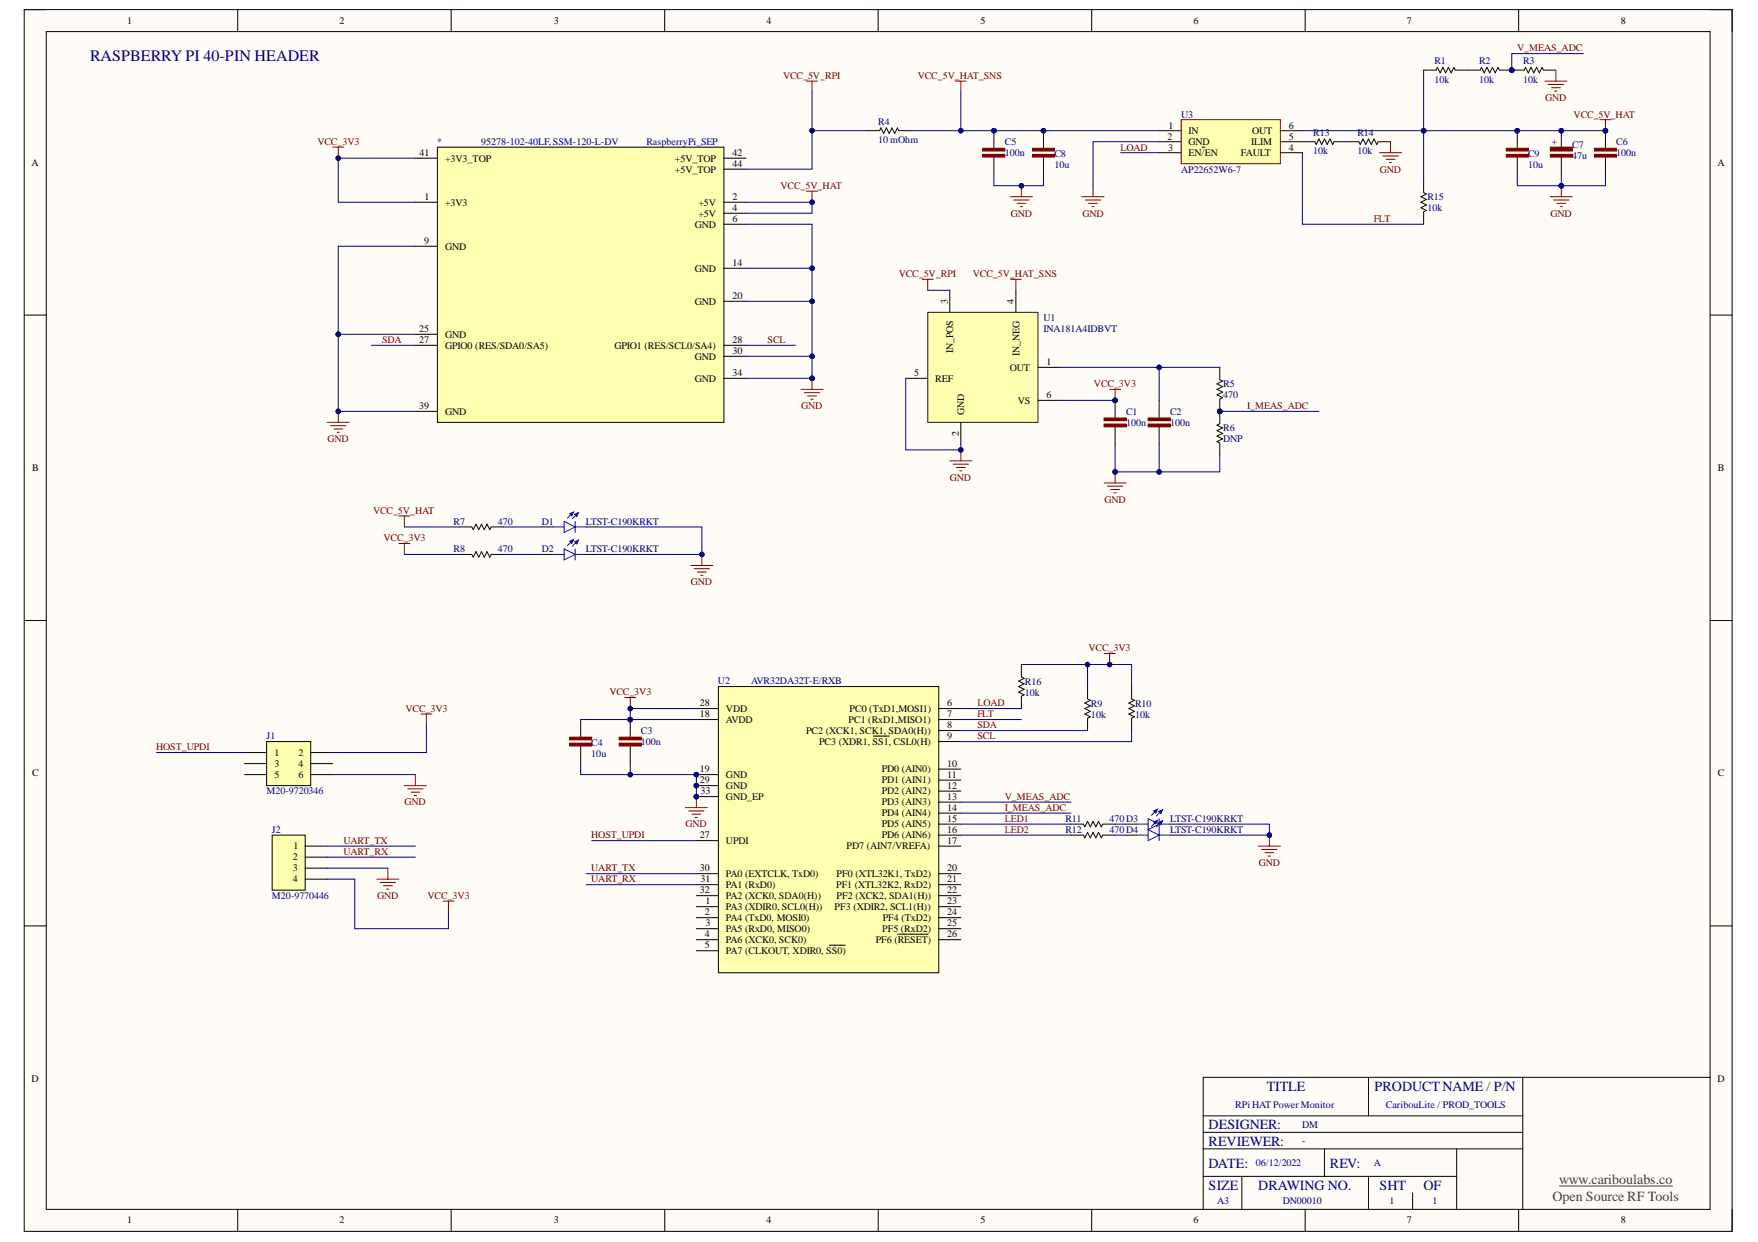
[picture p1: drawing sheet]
<svg xmlns="http://www.w3.org/2000/svg" width="297mm" height="210mm" viewBox="0 0 297 210" stroke-linecap="round" stroke-linejoin="round" font-family="sans-serif">
<defs><g id="words">
<text font-size="2.7" fill="#000080" x="15.2" y="10.3">RASPBERRY PI 40-PIN HEADER</text>
<g font-size="2.4" fill="#000080">
<text x="214" y="184.4">TITLE</text>
<text x="232.2" y="184.4">PRODUCT NAME / P/N</text>
<text x="204.2" y="190.9">DESIGNER:</text>
<text x="204.2" y="197.4">DATE:</text>
<text x="204.2" y="193.7">REVIEWER:</text>
<text x="224.7" y="197.4">REV:</text>
<text x="204.2" y="201.1">SIZE</text>
<text x="212.6" y="201.1">DRAWING NO.</text>
<text x="233.1" y="201.1">SHT</text>
<text x="240.5" y="201.1">OF</text>
</g>
<g font-size="2.4" fill="#404040">
<text x="262.3" y="203">Open Source RF Tools</text>
<text x="263.4" y="200.2">www.cariboulabs.co</text>
</g>
<g font-size="1.7">
<text x="21.5" y="4.1">1</text>
<text x="57.4" y="4.1">2</text>
<text x="93.6" y="4.1">3</text>
<text x="129.5" y="4.1">4</text>
<text x="165.6" y="4.1">5</text>
<text x="201.7" y="4.1">6</text>
<text x="237.7" y="4.1">7</text>
<text x="273.8" y="4.1">8</text>
<text x="197.3" y="23.6">2</text>
<text x="197.5" y="21.7">1</text>
<text x="200.8" y="22.7">IN</text>
<text x="211.6" y="22.7">OUT</text>
<text x="217.8" y="21.7">6</text>
<text x="217.8" y="23.6">5</text>
<text x="5.3" y="28">A</text>
<text x="70.9" y="26.4">41</text>
<text x="75.2" y="27.3">+3V3_TOP</text>
<text x="114" y="27.3">+5V_TOP</text>
<text x="114" y="29.2">+5V_TOP</text>
<text x="123.8" y="26.4">42</text>
<text x="123.8" y="28.2">44</text>
<text x="197.4" y="25.4">3</text>
<text x="200.8" y="24.5">GND</text>
<text x="200.8" y="26.4">EN/EN</text>
<text x="209.6" y="26.4">FAULT</text>
<text x="211.4" y="24.5">ILIM</text>
<text x="217.8" y="25.4">4</text>
<text x="290.2" y="28">A</text>
<text x="71.7" y="33.8">1</text>
<text x="75.2" y="34.7">+3V3</text>
<text x="118" y="34.7">+5V</text>
<text x="123.8" y="33.8">2</text>
<text x="123.8" y="35.7">4</text>
<text x="71.7" y="41.2">9</text>
<text x="117.4" y="38.5">GND</text>
<text x="118" y="36.6">+5V</text>
<text x="123.8" y="37.5">6</text>
<text x="75.2" y="42.2">GND</text>
<text x="117.4" y="45.9">GND</text>
<text x="123.8" y="45">14</text>
<text x="117.4" y="51.5">GND</text>
<text x="123.8" y="50.5">20</text>
<text x="160.1" y="51.3" transform="rotate(-90 160.1 51.3)">3</text>
<text x="171.3" y="51.3" transform="rotate(-90 171.3 51.3)">4</text>
<text x="70.8" y="56.1">25</text>
<text x="70.8" y="58">27</text>
<text x="75.2" y="57.1">GND</text>
<text x="75.2" y="58.9">GPIO0 (RES/SDA0/SA5)</text>
<text x="103.8" y="58.9">GPIO1 (RES/SCL0/SA4)</text>
<text x="123.8" y="58">28</text>
<text x="123.8" y="59.8">30</text>
<text x="161.1" y="59.7" transform="rotate(-90 161.1 59.7)">IN_POS</text>
<text x="117.4" y="60.8">GND</text>
<text x="117.4" y="64.5">GND</text>
<text x="123.8" y="63.6">34</text>
<text x="154.5" y="63.6">5</text>
<text x="158" y="64.5">REF</text>
<text x="170.6" y="62.6">OUT</text>
<text x="172.2" y="60.1" transform="rotate(-90 172.2 60.1)">IN_NEG</text>
<text x="176.8" y="61.7">1</text>
<text x="70.8" y="69.1">39</text>
<text x="75.2" y="70.1">GND</text>
<text x="162.9" y="70.1" transform="rotate(-90 162.9 70.1)">GND</text>
<text x="172" y="68.2">VS</text>
<text x="176.8" y="67.3">6</text>
<text x="162" y="73.6" transform="rotate(-90 162 73.6)">2</text>
<text x="5.4" y="79.6">B</text>
<text x="290.3" y="79.6">B</text>
<text x="118.3" y="119.4">28</text>
<text x="160.1" y="119.4">6</text>
<text x="118.3" y="121.2">18</text>
<text x="122.7" y="122.1">AVDD</text>
<text x="122.7" y="120.3">VDD</text>
<text x="136.2" y="124">PC2 (XCK1, SCK1, SDA0(H))</text>
<text x="138.4" y="125.9">PC3 (XDR1, SS1, CSL0(H)</text>
<text x="143.4" y="122.1">PC1 (RxD1,MISO1)</text>
<text x="143.6" y="120.3">PC0 (TxD1,MOSI1)</text>
<text x="160.1" y="121.2">7</text>
<text x="160.1" y="123.1">8</text>
<text x="160.1" y="124.9">9</text>
<text x="5.4" y="131.2">C</text>
<text x="46.4" y="127.7">1</text>
<text x="46.4" y="129.6">3</text>
<text x="46.4" y="131.4">5</text>
<text x="50.4" y="127.7">2</text>
<text x="50.4" y="129.6">4</text>
<text x="50.4" y="131.4">6</text>
<text x="118.3" y="130.5">19</text>
<text x="122.7" y="131.4">GND</text>
<text x="149" y="130.5">PD0 (AIN0)</text>
<text x="160.1" y="129.6">10</text>
<text x="160.1" y="131.4">11</text>
<text x="290.3" y="131.2">C</text>
<text x="118.3" y="132.4">29</text>
<text x="118.4" y="134.2">33</text>
<text x="122.7" y="133.3">GND</text>
<text x="122.7" y="135.2">GND_EP</text>
<text x="149" y="132.4">PD1 (AIN1)</text>
<text x="149" y="134.2">PD2 (AIN2)</text>
<text x="149" y="136.1">PD3 (AIN3)</text>
<text x="149" y="137.9">PD4 (AIN4)</text>
<text x="160.1" y="133.3">12</text>
<text x="160.1" y="135.2">13</text>
<text x="160.1" y="137">14</text>
<text x="49.6" y="143.5">1</text>
<text x="118.3" y="141.7">27</text>
<text x="122.7" y="142.6">UPDI</text>
<text x="143.1" y="143.5">PD7 (AIN7/VREFA)</text>
<text x="149" y="139.8">PD5 (AIN5)</text>
<text x="149" y="141.7">PD6 (AIN6)</text>
<text x="160.1" y="138.9">15</text>
<text x="160.1" y="140.7">16</text>
<text x="160.1" y="142.6">17</text>
<text x="49.5" y="145.4">2</text>
<text x="49.5" y="147.2">3</text>
<text x="49.5" y="149.1">4</text>
<text x="118.3" y="147.2">30</text>
<text x="118.4" y="149.1">31</text>
<text x="122.7" y="148.2">PA0 (EXTCLK, TxD0)</text>
<text x="141.4" y="148.2">PF0 (XTL32K1, TxD2)</text>
<text x="160.1" y="147.2">20</text>
<text x="160.1" y="149.1">21</text>
<text x="118.3" y="151">32</text>
<text x="119.1" y="154.7">2</text>
<text x="119.2" y="152.8">1</text>
<text x="122.7" y="155.6">PA4 (TxD0, MOSI0)</text>
<text x="122.7" y="153.8">PA3 (XDIR0, SCL0(H))</text>
<text x="122.7" y="150">PA1 (RxD0)</text>
<text x="122.7" y="151.9">PA2 (XCK0, SDA0(H))</text>
<text x="141" y="153.8">PF3 (XDIR2, SCL1(H))</text>
<text x="141.3" y="150">PF1 (XTL32K2, RxD2)</text>
<text x="141.4" y="151.9">PF2 (XCK2, SDA1(H))</text>
<text x="149.1" y="155.6">PF4 (TxD2)</text>
<text x="160.1" y="151">22</text>
<text x="160.1" y="152.8">23</text>
<text x="160.1" y="154.7">24</text>
<text x="119.1" y="158.4">4</text>
<text x="119.1" y="160.3">5</text>
<text x="119.2" y="156.5">3</text>
<text x="122.7" y="157.5">PA5 (RxD0, MISO0)</text>
<text x="122.7" y="159.3">PA6 (XCK0, SCK0)</text>
<text x="122.7" y="161.2">PA7 (CLKOUT, XDIR0, SS0)</text>
<text x="148" y="159.3">PF6 (RESET)</text>
<text x="149.1" y="157.5">PF5 (RxD2)</text>
<text x="160.1" y="156.5">25</text>
<text x="160.1" y="158.4">26</text>
<text x="5.3" y="182.8">D</text>
<text x="290.2" y="182.8">D</text>
<text x="21.5" y="206.8">1</text>
<text x="57.4" y="206.8">2</text>
<text x="93.6" y="206.8">3</text>
<text x="129.5" y="206.8">4</text>
<text x="165.6" y="206.8">5</text>
<text x="201.7" y="206.8">6</text>
<text x="237.7" y="206.8">7</text>
<text x="273.8" y="206.8">8</text>
</g>
<g font-size="1.7" fill="#000080">
<text x="242.4" y="10.8">R1</text>
<text x="249.9" y="10.8">R2</text>
<text x="257.3" y="10.8">R3</text>
<text x="242.4" y="13.9">10k</text>
<text x="249.9" y="13.9">10k</text>
<text x="257.3" y="13.9">10k</text>
<text x="148.4" y="21">R4</text>
<text x="199.6" y="19.9">U3</text>
<text x="221.9" y="22.9">R13</text>
<text x="229.3" y="22.9">R14</text>
<text x="73.9" y="24.5">*</text>
<text x="81.3" y="24.5">95278-102-40LF,SSM-120-L-DV</text>
<text x="109.2" y="24.5">RaspberryPi_SEP</text>
<text x="148.4" y="24.2">10 mOhm</text>
<text x="169.8" y="26.4">100n</text>
<text x="169.8" y="24.5">C5</text>
<text x="178.2" y="28.4">10u</text>
<text x="178.2" y="26.5">C8</text>
<text x="199.6" y="29.2">AP22652W6-7</text>
<text x="221.9" y="26">10k</text>
<text x="229.3" y="26">10k</text>
<text x="258.2" y="28.4">10u</text>
<text x="258.2" y="26.5">C9</text>
<text x="265.6" y="26.9">47u</text>
<text x="265.6" y="25">C7</text>
<text x="273.1" y="26.4">100n</text>
<text x="273.1" y="24.5">C6</text>
<text x="241.2" y="35.7">10k</text>
<text x="241.2" y="33.8">R15</text>
<text x="176.3" y="56.1">INA181A4IDBVT</text>
<text x="176.3" y="54.3">U1</text>
<text x="206.7" y="65.4">R5</text>
<text x="190.3" y="71.9">100n</text>
<text x="190.3" y="70.1">C1</text>
<text x="197.7" y="71.9">100n</text>
<text x="197.7" y="70.1">C2</text>
<text x="206.7" y="67.3">470</text>
<text x="206.7" y="74.7">DNP</text>
<text x="206.7" y="72.9">R6</text>
<text x="76.6" y="88.7">R7</text>
<text x="84.1" y="88.7">470</text>
<text x="91.5" y="88.7">D1</text>
<text x="99" y="88.7">LTST-C190KRKT</text>
<text x="76.6" y="93.3">R8</text>
<text x="84.1" y="93.3">470</text>
<text x="91.5" y="93.3">D2</text>
<text x="99" y="93.3">LTST-C190KRKT</text>
<text x="121.3" y="115.6">U2</text>
<text x="126.9" y="115.6">AVR32DA32T-E/RXB</text>
<text x="173.2" y="117.6">10k</text>
<text x="173.2" y="115.7">R16</text>
<text x="184.3" y="119.4">R9</text>
<text x="191.8" y="119.4">R10</text>
<text x="45" y="124.9">J1</text>
<text x="108.3" y="125.9">100n</text>
<text x="108.3" y="124">C3</text>
<text x="184.3" y="121.3">10k</text>
<text x="191.8" y="121.3">10k</text>
<text x="99.9" y="127.9">10u</text>
<text x="99.9" y="126">C4</text>
<text x="45" y="134.2">M20-9720346</text>
<text x="45.9" y="140.7">J2</text>
<text x="180" y="138.9">R11</text>
<text x="180" y="140.7">R12</text>
<text x="187.5" y="138.9">470D3</text>
<text x="187.5" y="140.7">470D4</text>
<text x="197.7" y="138.9">LTST-C190KRKT</text>
<text x="197.7" y="140.7">LTST-C190KRKT</text>
<text x="45.9" y="151.9">M20-9770446</text>
<text x="208.7" y="187.2">RPi HAT Power Monitor</text>
<text x="220" y="190.6">DM</text>
<text x="234.2" y="187.2">CaribouLite / PROD_TOOLS</text>
<text x="212.2" y="197.1">06/12/2022</text>
<text x="220" y="193.4">-</text>
<text x="232.1" y="197.1">A</text>
<text x="205.7" y="203.5">A3</text>
<text x="216.7" y="203.5">DN00010</text>
<text x="234.8" y="203.5">1</text>
<text x="242" y="203.5">1</text>
</g>
<g font-size="1.7" fill="#800000">
<text x="256.3" y="8.7">V_MEAS_ADC</text>
<text x="132.3" y="13.4">VCC_5V_RPI</text>
<text x="155.1" y="13.4">VCC_5V_HAT_SNS</text>
<text x="261.1" y="17.1">GND</text>
<text x="265.9" y="19.9">VCC_5V_HAT</text>
<text x="53.6" y="24.5">VCC_3V3</text>
<text x="189.3" y="25.4">LOAD</text>
<text x="233.2" y="29.2">GND</text>
<text x="131.9" y="31.9">VCC_5V_HAT</text>
<text x="170.8" y="36.6">GND</text>
<text x="182.9" y="36.6">GND</text>
<text x="232.1" y="37.5">FLT</text>
<text x="262" y="36.6">GND</text>
<text x="151.9" y="46.8">VCC_5V_RPI</text>
<text x="164.4" y="46.8">VCC_5V_HAT_SNS</text>
<text x="64.5" y="58">SDA</text>
<text x="129.7" y="58">SCL</text>
<text x="184.8" y="65.4">VCC_3V3</text>
<text x="135.4" y="69.1">GND</text>
<text x="210.7" y="69.1">I_MEAS_ADC</text>
<text x="55.3" y="74.7">GND</text>
<text x="160.5" y="81.2">GND</text>
<text x="63" y="86.8">VCC_5V_HAT</text>
<text x="186.6" y="84.9">GND</text>
<text x="64.8" y="91.5">VCC_3V3</text>
<text x="116.7" y="98.9">GND</text>
<text x="183.9" y="110.1">VCC_3V3</text>
<text x="103" y="117.5">VCC_3V3</text>
<text x="165.1" y="119.4">LOAD</text>
<text x="68.5" y="120.3">VCC_3V3</text>
<text x="165.1" y="123.1">SDA</text>
<text x="165.1" y="124.9">SCL</text>
<text x="165.1" y="121.2">FLT</text>
<text x="26.4" y="126.8">HOST_UPDI</text>
<text x="68.4" y="136.1">GND</text>
<text x="169.8" y="135.2">V_MEAS_ADC</text>
<text x="169.8" y="137">I_MEAS_ADC</text>
<text x="58" y="142.6">UART_TX</text>
<text x="99.9" y="141.7">HOST_UPDI</text>
<text x="115.8" y="139.8">GND</text>
<text x="169.8" y="140.7">LED2</text>
<text x="169.8" y="138.9">LED1</text>
<text x="58" y="144.5">UART_RX</text>
<text x="99.9" y="147.2">UART_TX</text>
<text x="99.9" y="149.1">UART_RX</text>
<text x="212.7" y="146.3">GND</text>
<text x="63.7" y="151.9">GND</text>
<text x="72.2" y="151.9">VCC_3V3</text>
</g>
<text font-size="1.7" fill="#a50021" x="263.1" y="24.5" transform="rotate(-90 263.1 24.5)">+</text>
</g></defs>
<path d="M4.1 1.6h288.6v206.5h-288.6z" fill-rule="evenodd" fill="#fffcf8"/>
<path d="M4.1 1.6h288.6v206.5h-288.6z" fill="none" stroke="#000" stroke-width=".17"/>
<path d="M7.8 5.3h281.1v199.1h-281.1z" fill-rule="evenodd" fill="#fffcf8"/>
<g fill="none" stroke="#000" stroke-width=".17">
<path d="M4.1 1.6h3.7M7.8 5.3h281.1v199.1h-281.1zM40.2 1.6v3.7M76.2 1.6v3.7M112.3 1.6v3.7M148.4 1.6v3.7M184.5 1.6v3.7M220.5 1.6v3.7M256.6 1.6v3.7M288.9 1.6h3.8v3.7M4.1 53.2h3.7M288.9 53.3h3.8"/>
<path d="M4.1 104.9h3.7M288.9 104.9h3.8M4.1 156.5h3.7M288.9 156.5h3.8M203.3 198.8h42.8M203.3 194.2h54M203.3 188.6h54M203.3 191.4h54M209.8 198.8v5.6M223.8 194.2v4.6M231.2 182.1v6.5M231.2 198.8v5.6"/>
<path d="M246.1 194.2v10.2M257.3 182.1v22.3M288.9 182.1h-85.6v22.3M40.2 204.4v3.7M76.2 204.4v3.7M112.3 204.4v3.7M148.4 204.4v3.7M184.5 204.4v3.7M220.5 204.4v3.7M238.7 201.6v2.8M256.6 204.4v3.7M292.7 204.4v3.7"/>
</g>
<path d="M263.5 200.4h19.1" fill="none" stroke="#404040" stroke-width=".17"/>
<path d="M73.9 24.9h48.4v46.5h-48.4z" fill-rule="evenodd" fill="#ffffb0"/>
<g fill="none" stroke="#000" stroke-width=".17">
<path d="M70.2 34.2h3.7M70.2 26.7h3.7M73.9 24.9h48.4v46.5h-48.4zM122.3 34.2h3.7M122.3 36h3.7M122.3 37.9h3.7M122.3 26.7h3.7M122.3 28.6h3.7M70.2 41.6h3.7M70.2 56.5h3.7M70.2 58.4h3.7M122.3 45.3h3.7"/>
<path d="M122.3 50.9h3.7M122.3 58.4h3.7M70.2 69.5h3.7M122.3 60.2h3.7M122.3 63.9h3.7"/>
</g>
<path d="M156.8 52.8h18.6v18.6h-18.6z" fill-rule="evenodd" fill="#ffffb0"/>
<path d="M156.8 52.8h18.6v18.6h-18.6z" fill="none" stroke="#211b22" stroke-width=".17"/>
<path d="M160.5 49.1v3.7M171.6 49.1v3.7M153 63.9h3.8M162.3 71.4v3.7M175.4 67.7h3.7M175.4 62.1h3.7" fill="none" stroke="#000" stroke-width=".17"/>
<path d="M160.5 77.9h3.7M161 78.5h2.6M161.6 79h1.5M162.2 79.6h.3M162.3 76v1.9" fill="none" stroke="#800000" stroke-width=".17"/>
<circle cx="162.3" cy="76" r=".37" fill="#000080"/>
<circle cx="162.3" cy="76" r=".37" fill="none" stroke="#000080" stroke-width=".17"/>
<path d="M188.4 79.8v1.8M186.5 81.6h3.8M187.1 82.2h2.6M187.7 82.7h1.5M188.2 83.3h.4" fill="none" stroke="#800000" stroke-width=".17"/>
<circle cx="188.4" cy="79.8" r=".37" fill="#000080"/>
<circle cx="188.4" cy="79.8" r=".37" fill="none" stroke="#000080" stroke-width=".17"/>
<circle cx="206.1" cy="69.5" r=".37" fill="#000080"/>
<circle cx="206.1" cy="69.5" r=".37" fill="none" stroke="#000080" stroke-width=".17"/>
<path d="M206.1 71.6l-.5 .2 1 .5-1 .5 1 .4-1 .5 1 .5-1 .4 .5 .3M206.1 69.5v2.1M206.1 74.9v2.1" fill="none" stroke="#000" stroke-width=".17"/>
<circle cx="206.1" cy="69.5" r=".37" fill="#000080"/>
<circle cx="206.1" cy="69.5" r=".37" fill="none" stroke="#000080" stroke-width=".17"/>
<path d="M115.8 136.5h3.7M116.4 137.1h2.6M116.9 137.6h1.5M117.5 138.2h.3M117.7 134.6v1.9" fill="none" stroke="#800000" stroke-width=".17"/>
<circle cx="117.7" cy="134.6" r=".37" fill="#000080"/>
<circle cx="117.7" cy="134.6" r=".37" fill="none" stroke="#000080" stroke-width=".17"/>
<path d="M105.6 117.9h1.8M106.5 117.9v1.8" fill="none" stroke="#800000" stroke-width=".17"/>
<circle cx="106.5" cy="119.7" r=".37" fill="#000080"/>
<circle cx="106.5" cy="119.7" r=".37" fill="none" stroke="#000080" stroke-width=".17"/>
<circle cx="117.7" cy="130.9" r=".37" fill="#000080"/>
<circle cx="117.7" cy="130.9" r=".37" fill="none" stroke="#000080" stroke-width=".17"/>
<circle cx="117.7" cy="132.8" r=".37" fill="#000080"/>
<circle cx="117.7" cy="132.8" r=".37" fill="none" stroke="#000080" stroke-width=".17"/>
<circle cx="117.7" cy="134.6" r=".37" fill="#000080"/>
<circle cx="117.7" cy="134.6" r=".37" fill="none" stroke="#000080" stroke-width=".17"/>
<path d="M121.4 116h37.2v48.4h-37.2z" fill-rule="evenodd" fill="#ffffb0"/>
<g fill="none" stroke="#000" stroke-width=".17">
<path d="M121.4 116h37.2v48.4h-37.2zM158.6 119.7h3.7M117.7 121.6h3.7M117.7 130.9h3.7M147.6 124.4h2.7M158.6 121.6h3.7M158.6 123.5h3.7M158.6 125.3h3.7M158.6 130h3.7M158.6 131.8h3.7M158.6 133.7h3.7M158.6 135.6h3.7"/>
<path d="M158.6 137.4h3.7M158.6 139.3h3.7M117.7 155.1h3.7M117.7 157h3.7M117.7 158.8h3.7M117.7 153.2h3.7M140.1 159.7h2.7M158.6 141.1h3.7M158.6 143h3.7M117.7 160.7h3.7"/>
</g>
<circle cx="117.7" cy="130.9" r=".37" fill="#000080"/>
<circle cx="117.7" cy="130.9" r=".37" fill="none" stroke="#000080" stroke-width=".17"/>
<path d="M117.7 119.7h3.7M117.7 132.8h3.7M117.7 142.1h3.7M151.7 157.9h5.1M158.6 147.7h3.7M158.6 149.5h3.7M158.6 151.4h3.7M158.6 153.2h3.7M158.6 155.1h3.7M158.6 157h3.7M158.6 158.8h3.7" fill="none" stroke="#000" stroke-width=".17"/>
<circle cx="117.7" cy="132.8" r=".37" fill="#000080"/>
<circle cx="117.7" cy="132.8" r=".37" fill="none" stroke="#000080" stroke-width=".17"/>
<path d="M117.7 134.6h3.7M117.7 147.7h3.7M117.7 149.5h3.7M117.7 151.4h3.7" fill="none" stroke="#000" stroke-width=".17"/>
<circle cx="117.7" cy="134.6" r=".37" fill="#000080"/>
<circle cx="117.7" cy="134.6" r=".37" fill="none" stroke="#000080" stroke-width=".17"/>
<path d="M56.2 24.9h1.9M57.2 24.9v1.8" fill="none" stroke="#800000" stroke-width=".17"/>
<circle cx="57.2" cy="26.7" r=".37" fill="#000080"/>
<circle cx="57.2" cy="26.7" r=".37" fill="none" stroke="#000080" stroke-width=".17"/>
<path d="M136.3 32.3h1.8M137.2 32.3v1.9" fill="none" stroke="#800000" stroke-width=".17"/>
<circle cx="137.2" cy="34.2" r=".37" fill="#000080"/>
<circle cx="137.2" cy="34.2" r=".37" fill="none" stroke="#000080" stroke-width=".17"/>
<path d="M136.3 13.7h1.8M137.2 13.7v1.9" fill="none" stroke="#800000" stroke-width=".17"/>
<path d="M192.1 139.3h1.9M194 138.4l1.9 .9-1.9 .9zM195.6 136.8l-1 1M195.9 138.4v1.8M195.9 139.3h1.8M196.4 136.9l-1 1" fill="none" stroke="#00f" stroke-width=".17"/>
<path d="M194.9 137.1l.7-.3-.3 .6z" fill="#00f"/>
<path d="M194.9 137.1l.7-.3-.3 .6z" fill="none" stroke="#00f" stroke-width=".17"/>
<path d="M195.8 137.1l.6-.2-.3 .6z" fill="#00f"/>
<path d="M195.6 138.6l-1 1.1M195.8 137.1l.6-.2-.3 .6zM196.4 138.7l-1 1M192.1 141.1h1.9M194 140.2l1.9 .9-1.9 1zM195.9 140.2v1.9M195.9 141.1h1.8" fill="none" stroke="#00f" stroke-width=".17"/>
<path d="M190.3 139.3h1.8M197.7 139.3h1.9" fill="none" stroke="#000" stroke-width=".17"/>
<path d="M194.9 138.9l.7-.3-.3 .7z" fill="#00f"/>
<path d="M194.9 138.9l.7-.3-.3 .7z" fill="none" stroke="#00f" stroke-width=".17"/>
<path d="M195.8 139l.6-.3-.3 .7z" fill="#00f"/>
<path d="M195.8 139l.6-.3-.3 .7z" fill="none" stroke="#00f" stroke-width=".17"/>
<path d="M181 139.3h2M183.1 139.3l.2 .4 .5-.9 .4 .9 .5-.9 .5 .9 .4-.9 .5 .9 .2-.4M186.4 139.3h2M181 141.1h2M183.1 141.1l.2 .5 .5-.9 .4 .9 .5-.9 .5 .9 .4-.9 .5 .9 .2-.5M186.4 141.1h2M190.3 141.1h1.8M197.7 141.1h1.9" fill="none" stroke="#000" stroke-width=".17"/>
<path d="M186.5 110.4h1.9M187.5 110.4v1.9" fill="none" stroke="#800000" stroke-width=".17"/>
<circle cx="187.5" cy="112.3" r=".37" fill="#000080"/>
<circle cx="187.5" cy="112.3" r=".37" fill="none" stroke="#000080" stroke-width=".17"/>
<path d="M93.5 89.1h1.8M95.3 88.1l1.9 1-1.9 .9zM96.9 86.5l-1 1.1M97.2 88.1v1.9M97.2 89.1h1.8M97.7 86.6l-1 1.1" fill="none" stroke="#00f" stroke-width=".17"/>
<path d="M96.3 86.8l.6-.3-.3 .7z" fill="#00f"/>
<path d="M96.3 86.8l.6-.3-.3 .7z" fill="none" stroke="#00f" stroke-width=".17"/>
<path d="M97.1 86.9l.6-.3-.2 .7z" fill="#00f"/>
<path d="M93.5 93.7h1.8M95.3 92.8l1.9 .9-1.9 .9zM96.9 91.2l-1 1M97.1 86.9l.6-.3-.2 .7zM97.2 92.8v1.8M97.2 93.7h1.8M97.7 91.3l-1 1" fill="none" stroke="#00f" stroke-width=".17"/>
<path d="M77.6 89.1h2.1M79.7 89.1l.3 .4 .4-.9 .5 .9 .5-.9 .4 .9 .5-.9 .5 .9 .2-.4M83 89.1h2.1M91.6 89.1h1.9M99 89.1h1.9" fill="none" stroke="#000" stroke-width=".17"/>
<path d="M96.3 91.5l.6-.3-.3 .6z" fill="#00f"/>
<path d="M96.3 91.5l.6-.3-.3 .6z" fill="none" stroke="#00f" stroke-width=".17"/>
<path d="M97.1 91.6l.6-.3-.2 .6z" fill="#00f"/>
<path d="M97.1 91.6l.6-.3-.2 .6z" fill="none" stroke="#00f" stroke-width=".17"/>
<path d="M77.6 93.7h2.1M79.7 93.7l.3 .5 .4-1 .5 1 .5-1 .4 1 .5-1 .5 1 .2-.5M83 93.7h2.1M91.6 93.7h1.9M99 93.7h1.9" fill="none" stroke="#000" stroke-width=".17"/>
<path d="M55.3 71.4h3.7M55.9 71.9h2.6M56.4 72.5h1.5M57 73.1h.3M57.2 69.5v1.9M67.4 91.8h1.9M68.3 91.8v1.9" fill="none" stroke="#800000" stroke-width=".17"/>
<circle cx="57.2" cy="69.5" r=".37" fill="#000080"/>
<circle cx="57.2" cy="69.5" r=".37" fill="none" stroke="#000080" stroke-width=".17"/>
<path d="M116.7 95.6h3.8M117.3 96.1h2.6M117.8 96.7h1.5M118.4 97.2h.4M118.6 93.7v1.9" fill="none" stroke="#800000" stroke-width=".17"/>
<circle cx="118.6" cy="93.7" r=".37" fill="#000080"/>
<circle cx="118.6" cy="93.7" r=".37" fill="none" stroke="#000080" stroke-width=".17"/>
<path d="M183.8 118.1l.4 .3-.9 .4 .9 .5-.9 .5 .9 .4-.9 .5 .9 .4-.4 .3M183.8 116v2.1M191.2 118.1l.5 .3-1 .4 1 .5-1 .5 1 .4-1 .5 1 .4-.5 .3M191.2 116v2.1M183.8 121.4v2.1M191.2 121.4v2.1" fill="none" stroke="#000" stroke-width=".17"/>
<circle cx="106.5" cy="121.6" r=".37" fill="#000080"/>
<circle cx="106.5" cy="121.6" r=".37" fill="none" stroke="#000080" stroke-width=".17"/>
<path d="M106.5 121.6v3.3M106.5 125.8v3.3" fill="none" stroke="#000" stroke-width=".17"/>
<circle cx="106.5" cy="121.6" r=".37" fill="#000080"/>
<circle cx="106.5" cy="121.6" r=".37" fill="none" stroke="#000080" stroke-width=".17"/>
<path d="M104.6 125.6h3.7v.5h-3.7z" fill-rule="evenodd" fill="#800000"/>
<path d="M104.6 125.6h3.7v.5h-3.7z" fill="none" stroke="#800000" stroke-width=".17"/>
<path d="M104.6 124.6h3.7v.4h-3.7z" fill-rule="evenodd" fill="#800000"/>
<path d="M104.6 124.6h3.7v.4h-3.7z" fill="none" stroke="#800000" stroke-width=".17"/>
<circle cx="206.1" cy="69.5" r=".37" fill="#000080"/>
<circle cx="206.1" cy="69.5" r=".37" fill="none" stroke="#000080" stroke-width=".17"/>
<path d="M206.1 64.2l.5 .2-1 .5 1 .4-1 .5 1 .5-1 .4 1 .5-.5 .2M206.1 62.1v2M206.1 67.5v2" fill="none" stroke="#000" stroke-width=".17"/>
<circle cx="206.1" cy="69.5" r=".37" fill="#000080"/>
<circle cx="206.1" cy="69.5" r=".37" fill="none" stroke="#000080" stroke-width=".17"/>
<path d="M195.9 67.7v3.2M195.9 71.8v3.3" fill="none" stroke="#000" stroke-width=".17"/>
<path d="M194 71.7h3.7v.4h-3.7z" fill-rule="evenodd" fill="#800000"/>
<path d="M194 71.7h3.7v.4h-3.7z" fill="none" stroke="#800000" stroke-width=".17"/>
<path d="M194 70.6h3.7v.5h-3.7z" fill-rule="evenodd" fill="#800000"/>
<path d="M194 70.6h3.7v.5h-3.7z" fill="none" stroke="#800000" stroke-width=".17"/>
<circle cx="188.4" cy="67.7" r=".37" fill="#000080"/>
<circle cx="188.4" cy="67.7" r=".37" fill="none" stroke="#000080" stroke-width=".17"/>
<path d="M188.4 67.7v3.2M188.4 71.8v3.3" fill="none" stroke="#000" stroke-width=".17"/>
<circle cx="188.4" cy="67.7" r=".37" fill="#000080"/>
<circle cx="188.4" cy="67.7" r=".37" fill="none" stroke="#000080" stroke-width=".17"/>
<path d="M186.5 71.7h3.8v.4h-3.8z" fill-rule="evenodd" fill="#800000"/>
<path d="M186.5 71.7h3.8v.4h-3.8z" fill="none" stroke="#800000" stroke-width=".17"/>
<path d="M186.5 70.6h3.8v.5h-3.8z" fill-rule="evenodd" fill="#800000"/>
<path d="M186.5 70.6h3.8v.5h-3.8zM187.5 65.8h1.8M188.4 65.8v1.9" fill="none" stroke="#800000" stroke-width=".17"/>
<circle cx="188.4" cy="67.7" r=".37" fill="#000080"/>
<circle cx="188.4" cy="67.7" r=".37" fill="none" stroke="#000080" stroke-width=".17"/>
<path d="M135.3 65.8h3.8M135.9 66.4h2.6M136.5 66.9h1.5M137 67.5h.4M137.2 63.9v1.9" fill="none" stroke="#800000" stroke-width=".17"/>
<circle cx="137.2" cy="63.9" r=".37" fill="#000080"/>
<circle cx="137.2" cy="63.9" r=".37" fill="none" stroke="#000080" stroke-width=".17"/>
<path d="M212.6 143h3.7M213.2 143.6h2.6M213.7 144.1h1.5M214.3 144.7h.4M214.5 141.1v1.9" fill="none" stroke="#800000" stroke-width=".17"/>
<circle cx="214.5" cy="141.1" r=".37" fill="#000080"/>
<circle cx="214.5" cy="141.1" r=".37" fill="none" stroke="#000080" stroke-width=".17"/>
<path d="M68.3 132.8h3.7M68.9 133.3h2.6M69.4 133.9h1.5M70 134.4h.4M70.2 130.9v1.9M71.1 120.7h1.9M72 120.7v1.8" fill="none" stroke="#800000" stroke-width=".17"/>
<path d="M46 141.1h5.6v9.3h-5.6z" fill-rule="evenodd" fill="#ffffb0"/>
<path d="M46 141.1h5.6v9.3h-5.6zM51.6 143h3.7M51.6 144.9h3.7M51.6 146.7h3.7M51.6 148.6h3.7" fill="none" stroke="#000" stroke-width=".17"/>
<path d="M63.7 148.6h3.7M64.2 149.1h2.6M64.8 149.7h1.5M65.3 150.3h.4M65.5 146.7v1.9M74.8 152.3h1.9M75.8 152.3v1.9" fill="none" stroke="#800000" stroke-width=".17"/>
<path d="M45 125.3h7.5v7.5h-7.5z" fill-rule="evenodd" fill="#ffffb0"/>
<g fill="none" stroke="#000" stroke-width=".17">
<path d="M146.5 22.1h2.1M148.6 22.1l.2-.5 .5 1 .5-1 .4 1 .5-1 .5 1 .4-1 .3 .5M151.9 22.1h2.1M172.6 114.4l.4 .2-.9 .5 .9 .5-.9 .4 .9 .5-.9 .5 .9 .4-.4 .3M172.6 112.3v2.1M172.6 117.7v2M41.3 127.2h3.7M41.3 129.1h3.7M41.3 130.9h3.7M45 125.3h7.5v7.5h-7.5zM52.5 127.2h3.7M52.5 129.1h3.7"/>
<path d="M52.5 130.9h3.7"/>
</g>
<path d="M155.8 47.2h1.9M156.8 47.2v1.9M170.7 47.2h1.9M171.6 47.2v1.9" fill="none" stroke="#800000" stroke-width=".17"/>
<path d="M199.6 20.2h16.7v7.5h-16.7z" fill-rule="evenodd" fill="#ffffb0"/>
<path d="M199.6 20.2h16.7v7.5h-16.7z" fill="none" stroke="#800000" stroke-width=".17"/>
<path d="M195.9 22.1h3.7M195.9 24h3.7M195.9 25.8h3.7M203.1 24.9h.5M216.3 22.1h3.8M216.3 24h3.8M216.3 25.8h3.8" fill="none" stroke="#000" stroke-width=".17"/>
<circle cx="167.9" cy="22.1" r=".37" fill="#000080"/>
<circle cx="167.9" cy="22.1" r=".37" fill="none" stroke="#000080" stroke-width=".17"/>
<path d="M167.9 22.1v3.2M167.9 26.3v3.2" fill="none" stroke="#000" stroke-width=".17"/>
<circle cx="167.9" cy="22.1" r=".37" fill="#000080"/>
<circle cx="167.9" cy="22.1" r=".37" fill="none" stroke="#000080" stroke-width=".17"/>
<path d="M166.1 26.1h3.7v.4h-3.7z" fill-rule="evenodd" fill="#800000"/>
<path d="M166.1 26.1h3.7v.4h-3.7z" fill="none" stroke="#800000" stroke-width=".17"/>
<path d="M166.1 25.1h3.7v.4h-3.7z" fill-rule="evenodd" fill="#800000"/>
<path d="M166.1 25.1h3.7v.4h-3.7z" fill="none" stroke="#800000" stroke-width=".17"/>
<circle cx="176.3" cy="22.1" r=".38" fill="#000080"/>
<circle cx="176.3" cy="22.1" r=".38" fill="none" stroke="#000080" stroke-width=".17"/>
<path d="M176.3 22.1v3.2M176.3 26.3v3.2" fill="none" stroke="#000" stroke-width=".17"/>
<circle cx="176.3" cy="22.1" r=".38" fill="#000080"/>
<circle cx="176.3" cy="22.1" r=".38" fill="none" stroke="#000080" stroke-width=".17"/>
<path d="M174.5 26.1h3.7v.4h-3.7z" fill-rule="evenodd" fill="#800000"/>
<path d="M174.5 26.1h3.7v.4h-3.7z" fill="none" stroke="#800000" stroke-width=".17"/>
<path d="M174.5 25.1h3.7v.4h-3.7z" fill-rule="evenodd" fill="#800000"/>
<path d="M170.7 33.2h3.8M171.3 33.8h2.6M171.8 34.4h1.5M172.4 34.9h.4M172.6 31.4v1.8M174.5 25.1h3.7v.4h-3.7z" fill="none" stroke="#800000" stroke-width=".17"/>
<circle cx="172.6" cy="31.4" r=".37" fill="#000080"/>
<circle cx="172.6" cy="31.4" r=".37" fill="none" stroke="#000080" stroke-width=".17"/>
<path d="M161.4 13.7h1.9M162.3 13.7v1.9M182.8 33.2h3.7M183.4 33.8h2.6M183.9 34.4h1.5M184.5 34.9h.4M184.7 31.4v1.8M270.3 20.2h1.9M271.3 20.2v1.9" fill="none" stroke="#800000" stroke-width=".17"/>
<circle cx="271.3" cy="22.1" r=".38" fill="#000080"/>
<circle cx="271.3" cy="22.1" r=".38" fill="none" stroke="#000080" stroke-width=".17"/>
<circle cx="263.8" cy="22.1" r=".37" fill="#000080"/>
<circle cx="263.8" cy="22.1" r=".37" fill="none" stroke="#000080" stroke-width=".17"/>
<path d="M263.8 22.1v3.2M263.8 26.3v3.2" fill="none" stroke="#000" stroke-width=".17"/>
<circle cx="263.8" cy="22.1" r=".37" fill="#000080"/>
<circle cx="263.8" cy="22.1" r=".37" fill="none" stroke="#000080" stroke-width=".17"/>
<path d="M261.9 26.1h3.8v.4h-3.8z" fill-rule="evenodd" fill="#800000"/>
<path d="M261.9 26.1h3.8v.4h-3.8z" fill="none" stroke="#800000" stroke-width=".17"/>
<path d="M261.9 24.9h3.8v.6h-3.8z" fill-rule="evenodd" fill="#800000"/>
<path d="M261.9 24.9h3.8v.6h-3.8z" fill="none" stroke="#800000" stroke-width=".17"/>
<circle cx="271.3" cy="22.1" r=".38" fill="#000080"/>
<circle cx="271.3" cy="22.1" r=".38" fill="none" stroke="#000080" stroke-width=".17"/>
<path d="M271.3 22.1v3.2M271.3 26.3v3.2" fill="none" stroke="#000" stroke-width=".17"/>
<circle cx="271.3" cy="22.1" r=".38" fill="#000080"/>
<circle cx="271.3" cy="22.1" r=".38" fill="none" stroke="#000080" stroke-width=".17"/>
<path d="M269.4 26.1h3.7v.4h-3.7z" fill-rule="evenodd" fill="#800000"/>
<path d="M269.4 26.1h3.7v.4h-3.7z" fill="none" stroke="#800000" stroke-width=".17"/>
<path d="M269.4 25.1h3.7v.4h-3.7z" fill-rule="evenodd" fill="#800000"/>
<path d="M269.4 25.1h3.7v.4h-3.7z" fill="none" stroke="#800000" stroke-width=".17"/>
<circle cx="256.4" cy="22.1" r=".37" fill="#000080"/>
<circle cx="256.4" cy="22.1" r=".37" fill="none" stroke="#000080" stroke-width=".17"/>
<path d="M256.4 22.1v3.2M256.4 26.3v3.2" fill="none" stroke="#000" stroke-width=".17"/>
<circle cx="256.4" cy="22.1" r=".37" fill="#000080"/>
<circle cx="256.4" cy="22.1" r=".37" fill="none" stroke="#000080" stroke-width=".17"/>
<path d="M254.5 26.1h3.7v.4h-3.7z" fill-rule="evenodd" fill="#800000"/>
<path d="M254.5 26.1h3.7v.4h-3.7z" fill="none" stroke="#800000" stroke-width=".17"/>
<path d="M254.5 25.1h3.7v.4h-3.7z" fill-rule="evenodd" fill="#800000"/>
<path d="M254.5 25.1h3.7v.4h-3.7zM261.9 33.2h3.8M262.5 33.8h2.6M263.1 34.4h1.5M263.6 34.9h.4M263.8 31.4v1.8" fill="none" stroke="#800000" stroke-width=".17"/>
<circle cx="263.8" cy="31.4" r=".37" fill="#000080"/>
<circle cx="263.8" cy="31.4" r=".37" fill="none" stroke="#000080" stroke-width=".17"/>
<path d="M240.5 11.9h2.1M242.6 11.9l.3-.5 .4 .9 .5-.9 .5 .9 .4-.9 .5 .9 .5-.9 .2 .5M245.9 11.9h2.1M220.1 24h2M222.2 24l.2 .4 .5-.9 .4 .9 .5-.9 .4 .9 .5-.9 .5 .9 .2-.4M225.5 24h4.1M229.6 24l.2 .4 .5-.9 .5 .9 .4-.9 .5 .9 .5-.9 .4 .9 .3-.4M232.9 24h2M240.5 32.6l.5 .2-.9 .4 .9 .5-.9 .5 .9 .4-.9 .5 .9 .5-.5 .2M240.5 30.5v2M240.5 35.8v2.1" fill="none" stroke="#000" stroke-width=".17"/>
<path d="M233.1 25.8h3.7M233.6 26.4h2.7M234.2 26.9h1.5M234.8 27.5h.3M234.9 24v1.8" fill="none" stroke="#800000" stroke-width=".17"/>
<circle cx="255.4" cy="11.9" r=".37" fill="#000080"/>
<circle cx="255.4" cy="11.9" r=".37" fill="none" stroke="#000080" stroke-width=".17"/>
<path d="M248 11.9h2M250.1 11.9l.2-.5 .5 .9 .4-.9 .5 .9 .5-.9 .4 .9 .5-.9 .2 .5M253.4 11.9h2" fill="none" stroke="#000" stroke-width=".17"/>
<circle cx="255.4" cy="11.9" r=".37" fill="#000080"/>
<circle cx="255.4" cy="11.9" r=".37" fill="none" stroke="#000080" stroke-width=".17"/>
<circle cx="255.4" cy="11.9" r=".37" fill="#000080"/>
<circle cx="255.4" cy="11.9" r=".37" fill="none" stroke="#000080" stroke-width=".17"/>
<path d="M255.4 11.9h2.1M257.5 11.9l.3-.5 .4 .9 .5-.9 .5 .9 .4-.9 .5 .9 .5-.9 .2 .5" fill="none" stroke="#000" stroke-width=".17"/>
<circle cx="255.4" cy="11.9" r=".37" fill="#000080"/>
<circle cx="255.4" cy="11.9" r=".37" fill="none" stroke="#000080" stroke-width=".17"/>
<path d="M260.8 11.9h2.1M98.1 121.6v3.3M98.1 125.8v3.3" fill="none" stroke="#000" stroke-width=".17"/>
<path d="M261 13.7h3.7M261.6 14.3h2.6M262.1 14.8h1.5M262.7 15.4h.4M262.9 11.9v1.8M67.4 87.2h1.9M68.3 87.2v1.9" fill="none" stroke="#800000" stroke-width=".17"/>
<path d="M96.3 125.6h3.7v.5h-3.7z" fill-rule="evenodd" fill="#800000"/>
<path d="M96.3 125.6h3.7v.5h-3.7z" fill="none" stroke="#800000" stroke-width=".17"/>
<path d="M96.3 124.6h3.7v.4h-3.7z" fill-rule="evenodd" fill="#800000"/>
<path d="M96.3 124.6h3.7v.4h-3.7z" fill="none" stroke="#800000" stroke-width=".17"/>
<path d="M153 63.9v12.1h9.3v-.9" fill="none" stroke="#000080" stroke-width=".17"/>
<circle cx="162.3" cy="76" r=".37" fill="#000080"/>
<g fill="none" stroke="#000080" stroke-width=".17">
<path d="M179.1 67.7h9.3"/>
<circle cx="162.3" cy="76" r=".37"/>
</g>
<circle cx="188.4" cy="67.7" r=".37" fill="#000080"/>
<g fill="none" stroke="#000080" stroke-width=".17">
<path d="M188.4 75.1v4.7"/>
<circle cx="188.4" cy="67.7" r=".37"/>
</g>
<circle cx="188.4" cy="79.8" r=".37" fill="#000080"/>
<g fill="none" stroke="#000080" stroke-width=".17">
<path d="M195.9 75.1v4.7"/>
<circle cx="188.4" cy="79.8" r=".37"/>
</g>
<circle cx="195.9" cy="79.8" r=".37" fill="#000080"/>
<g fill="none" stroke="#000080" stroke-width=".17">
<path d="M195.9 62.1v5.6"/>
<circle cx="195.9" cy="79.8" r=".37"/>
</g>
<circle cx="195.9" cy="62.1" r=".37" fill="#000080"/>
<g fill="none" stroke="#000080" stroke-width=".17">
<path d="M206.1 69.5h16.8"/>
<circle cx="195.9" cy="62.1" r=".37"/>
</g>
<circle cx="206.1" cy="69.5" r=".37" fill="#000080"/>
<g fill="none" stroke="#000080" stroke-width=".17">
<path d="M98.1 121.6h8.4M99 147.7h18.7M99 149.5h18.7M100 142.1h17.7M162.3 141.1h18.7"/>
<circle cx="206.1" cy="69.5" r=".37"/>
</g>
<circle cx="106.5" cy="121.6" r=".37" fill="#000080"/>
<g fill="none" stroke="#000080" stroke-width=".17">
<path d="M117.7 119.7h-11.2v1.9h11.2"/>
<circle cx="106.5" cy="121.6" r=".37"/>
</g>
<circle cx="106.5" cy="121.6" r=".37" fill="#000080"/>
<circle cx="106.5" cy="121.6" r=".37" fill="none" stroke="#000080" stroke-width=".17"/>
<circle cx="106.5" cy="119.7" r=".37" fill="#000080"/>
<g fill="none" stroke="#000080" stroke-width=".17">
<path d="M70.2 41.6h-13v14.9M162.3 139.3h18.7M162.3 135.6h18.7M162.3 137.4h18.7"/>
<circle cx="106.5" cy="119.7" r=".37"/>
</g>
<circle cx="57.2" cy="56.5" r=".37" fill="#000080"/>
<g fill="none" stroke="#000080" stroke-width=".17">
<path d="M70.2 26.7h-13v7.5h13"/>
<circle cx="57.2" cy="56.5" r=".37"/>
</g>
<circle cx="57.2" cy="26.7" r=".37" fill="#000080"/>
<g fill="none" stroke="#000080" stroke-width=".17">
<path d="M62.7 58.4h7.5M126 58.4h8.4M68.3 89.1h9.3M68.3 93.7h9.3M85.1 89.1h6.5M85.1 93.7h6.5M100.9 89.1h17.7v4.6h-17.7M162.3 123.5h21.5M188.4 139.3h1.9M191.2 123.5v1.8h-28.9M188.4 141.1h1.9"/>
<circle cx="57.2" cy="26.7" r=".37"/>
</g>
<circle cx="118.6" cy="93.7" r=".37" fill="#000080"/>
<g fill="none" stroke="#000080" stroke-width=".17">
<path d="M126 60.2h11.2"/>
<circle cx="118.6" cy="93.7" r=".37"/>
</g>
<circle cx="137.2" cy="60.2" r=".37" fill="#000080"/>
<g fill="none" stroke="#000080" stroke-width=".17">
<path d="M126 63.9h11.2"/>
<circle cx="137.2" cy="60.2" r=".37"/>
</g>
<circle cx="137.2" cy="63.9" r=".37" fill="#000080"/>
<g fill="none" stroke="#000080" stroke-width=".17">
<path d="M126 45.3h11.2"/>
<circle cx="137.2" cy="63.9" r=".37"/>
</g>
<circle cx="137.2" cy="45.3" r=".37" fill="#000080"/>
<g fill="none" stroke="#000080" stroke-width=".17">
<path d="M126 50.9h11.2"/>
<circle cx="137.2" cy="45.3" r=".37"/>
</g>
<circle cx="137.2" cy="50.9" r=".37" fill="#000080"/>
<g fill="none" stroke="#000080" stroke-width=".17">
<path d="M57.2 56.5h13"/>
<circle cx="137.2" cy="50.9" r=".37"/>
</g>
<circle cx="57.2" cy="56.5" r=".37" fill="#000080"/>
<g fill="none" stroke="#000080" stroke-width=".17">
<path d="M57.2 56.5v13h13"/>
<circle cx="57.2" cy="56.5" r=".37"/>
</g>
<circle cx="57.2" cy="56.5" r=".37" fill="#000080"/>
<circle cx="57.2" cy="56.5" r=".37" fill="none" stroke="#000080" stroke-width=".17"/>
<circle cx="57.2" cy="69.5" r=".37" fill="#000080"/>
<g fill="none" stroke="#000080" stroke-width=".17">
<path d="M126 37.9h11.2v26"/>
<circle cx="57.2" cy="69.5" r=".37"/>
</g>
<circle cx="137.2" cy="63.9" r=".37" fill="#000080"/>
<circle cx="137.2" cy="63.9" r=".37" fill="none" stroke="#000080" stroke-width=".17"/>
<circle cx="137.2" cy="60.2" r=".37" fill="#000080"/>
<circle cx="137.2" cy="60.2" r=".37" fill="none" stroke="#000080" stroke-width=".17"/>
<circle cx="137.2" cy="50.9" r=".37" fill="#000080"/>
<circle cx="137.2" cy="50.9" r=".37" fill="none" stroke="#000080" stroke-width=".17"/>
<circle cx="137.2" cy="45.3" r=".37" fill="#000080"/>
<g fill="none" stroke="#000080" stroke-width=".17">
<path d="M106.5 129.1v1.8"/>
<circle cx="137.2" cy="45.3" r=".37"/>
</g>
<circle cx="106.5" cy="130.9" r=".37" fill="#000080"/>
<g fill="none" stroke="#000080" stroke-width=".17">
<path d="M98.1 129.1v1.8h19.6v3.7"/>
<circle cx="106.5" cy="130.9" r=".37"/>
</g>
<circle cx="106.5" cy="130.9" r=".37" fill="#000080"/>
<circle cx="106.5" cy="130.9" r=".37" fill="none" stroke="#000080" stroke-width=".17"/>
<circle cx="117.7" cy="130.9" r=".37" fill="#000080"/>
<circle cx="117.7" cy="130.9" r=".37" fill="none" stroke="#000080" stroke-width=".17"/>
<circle cx="117.7" cy="132.8" r=".37" fill="#000080"/>
<circle cx="117.7" cy="132.8" r=".37" fill="none" stroke="#000080" stroke-width=".17"/>
<circle cx="117.7" cy="134.6" r=".37" fill="#000080"/>
<g fill="none" stroke="#000080" stroke-width=".17">
<path d="M199.6 139.3h14.9v1.8h-14.9"/>
<circle cx="117.7" cy="134.6" r=".37"/>
</g>
<circle cx="214.5" cy="141.1" r=".37" fill="#000080"/>
<g fill="none" stroke="#000080" stroke-width=".17">
<path d="M179.1 62.1h27M26.4 127.2h14.9M56.2 130.9h14M72 122.5v4.7h-15.8M55.3 148.6h4.6v8.4h15.9v-2.8M55.3 143h14.9M55.3 144.9h14.9M55.3 146.7h10.2"/>
<circle cx="214.5" cy="141.1" r=".37"/>
</g>
<circle cx="195.9" cy="62.1" r=".37" fill="#000080"/>
<g fill="none" stroke="#000080" stroke-width=".17">
<path d="M206.1 77v2.8h-17.7"/>
<circle cx="195.9" cy="62.1" r=".37"/>
</g>
<circle cx="188.4" cy="79.8" r=".37" fill="#000080"/>
<circle cx="188.4" cy="79.8" r=".37" fill="none" stroke="#000080" stroke-width=".17"/>
<circle cx="195.9" cy="79.8" r=".37" fill="#000080"/>
<g fill="none" stroke="#000080" stroke-width=".17">
<path d="M162.3 119.7h10.3M172.6 112.3h11.2v3.7"/>
<circle cx="195.9" cy="79.8" r=".37"/>
</g>
<circle cx="183.8" cy="112.3" r=".37" fill="#000080"/>
<g fill="none" stroke="#000080" stroke-width=".17">
<path d="M183.8 112.3h7.4v3.7M162.3 121.6h10.3"/>
<circle cx="183.8" cy="112.3" r=".37"/>
</g>
<circle cx="183.8" cy="112.3" r=".37" fill="#000080"/>
<circle cx="183.8" cy="112.3" r=".37" fill="none" stroke="#000080" stroke-width=".17"/>
<circle cx="187.5" cy="112.3" r=".37" fill="#000080"/>
<g fill="none" stroke="#000080" stroke-width=".17">
<path d="M126 34.2h11.2v1.8h-11.2"/>
<circle cx="187.5" cy="112.3" r=".37"/>
</g>
<circle cx="137.2" cy="34.2" r=".37" fill="#000080"/>
<g fill="none" stroke="#000080" stroke-width=".17">
<path d="M154 22.1h41.9M156.8 49.1h3.7"/>
<circle cx="137.2" cy="34.2" r=".37"/>
</g>
<circle cx="162.3" cy="22.1" r=".37" fill="#000080"/>
<circle cx="162.3" cy="22.1" r=".37" fill="none" stroke="#000080" stroke-width=".17"/>
<circle cx="167.9" cy="22.1" r=".37" fill="#000080"/>
<circle cx="167.9" cy="22.1" r=".37" fill="none" stroke="#000080" stroke-width=".17"/>
<circle cx="176.3" cy="22.1" r=".38" fill="#000080"/>
<g fill="none" stroke="#000080" stroke-width=".17">
<path d="M167.9 29.5v1.9h4.7"/>
<circle cx="176.3" cy="22.1" r=".38"/>
</g>
<circle cx="172.6" cy="31.4" r=".37" fill="#000080"/>
<g fill="none" stroke="#000080" stroke-width=".17">
<path d="M176.3 29.5v1.9h-3.7"/>
<circle cx="172.6" cy="31.4" r=".37"/>
</g>
<circle cx="172.6" cy="31.4" r=".37" fill="#000080"/>
<g fill="none" stroke="#000080" stroke-width=".17">
<path d="M162.3 15.6v6.5M189.3 25.8h6.6M195.9 24h-11.2v7.4"/>
<circle cx="172.6" cy="31.4" r=".37"/>
</g>
<circle cx="162.3" cy="22.1" r=".37" fill="#000080"/>
<g fill="none" stroke="#000080" stroke-width=".17">
<path d="M220.1 22.1h51.2"/>
<circle cx="162.3" cy="22.1" r=".37"/>
</g>
<circle cx="271.3" cy="22.1" r=".38" fill="#000080"/>
<circle cx="271.3" cy="22.1" r=".38" fill="none" stroke="#000080" stroke-width=".17"/>
<circle cx="263.8" cy="22.1" r=".37" fill="#000080"/>
<circle cx="263.8" cy="22.1" r=".37" fill="none" stroke="#000080" stroke-width=".17"/>
<circle cx="256.4" cy="22.1" r=".37" fill="#000080"/>
<circle cx="256.4" cy="22.1" r=".37" fill="none" stroke="#000080" stroke-width=".17"/>
<circle cx="240.5" cy="22.1" r=".38" fill="#000080"/>
<g fill="none" stroke="#000080" stroke-width=".17">
<path d="M271.3 29.5v1.9h-7.5"/>
<circle cx="240.5" cy="22.1" r=".38"/>
</g>
<circle cx="263.8" cy="31.4" r=".37" fill="#000080"/>
<g fill="none" stroke="#000080" stroke-width=".17">
<path d="M263.8 29.5v1.9"/>
<circle cx="263.8" cy="31.4" r=".37"/>
</g>
<circle cx="263.8" cy="31.4" r=".37" fill="#000080"/>
<g fill="none" stroke="#000080" stroke-width=".17">
<path d="M256.4 29.5v1.9h7.4"/>
<circle cx="263.8" cy="31.4" r=".37"/>
</g>
<circle cx="263.8" cy="31.4" r=".37" fill="#000080"/>
<g fill="none" stroke="#000080" stroke-width=".17">
<path d="M240.5 22.1v8.4"/>
<circle cx="263.8" cy="31.4" r=".37"/>
</g>
<circle cx="240.5" cy="22.1" r=".38" fill="#000080"/>
<g fill="none" stroke="#000080" stroke-width=".17">
<path d="M240.5 11.9v10.2M220.1 25.8v12.1h20.4"/>
<circle cx="240.5" cy="22.1" r=".38"/>
</g>
<circle cx="240.5" cy="22.1" r=".38" fill="#000080"/>
<g fill="none" stroke="#000080" stroke-width=".17">
<path d="M267.5 9.1h-12.1v2.8"/>
<circle cx="240.5" cy="22.1" r=".38"/>
</g>
<circle cx="255.4" cy="11.9" r=".37" fill="#000080"/>
<g fill="none" stroke="#000080" stroke-width=".17">
<path d="M146.5 22.1h-9.3v6.5h-11.2"/>
<circle cx="255.4" cy="11.9" r=".37"/>
</g>
<circle cx="137.2" cy="22.1" r=".37" fill="#000080"/>
<g fill="none" stroke="#000080" stroke-width=".17">
<path d="M137.2 15.6v6.5"/>
<circle cx="137.2" cy="22.1" r=".37"/>
</g>
<circle cx="137.2" cy="22.1" r=".37" fill="#000080"/>
<circle cx="137.2" cy="22.1" r=".37" fill="none" stroke="#000080" stroke-width=".17"/>
<use href="#words"/>
</svg>
